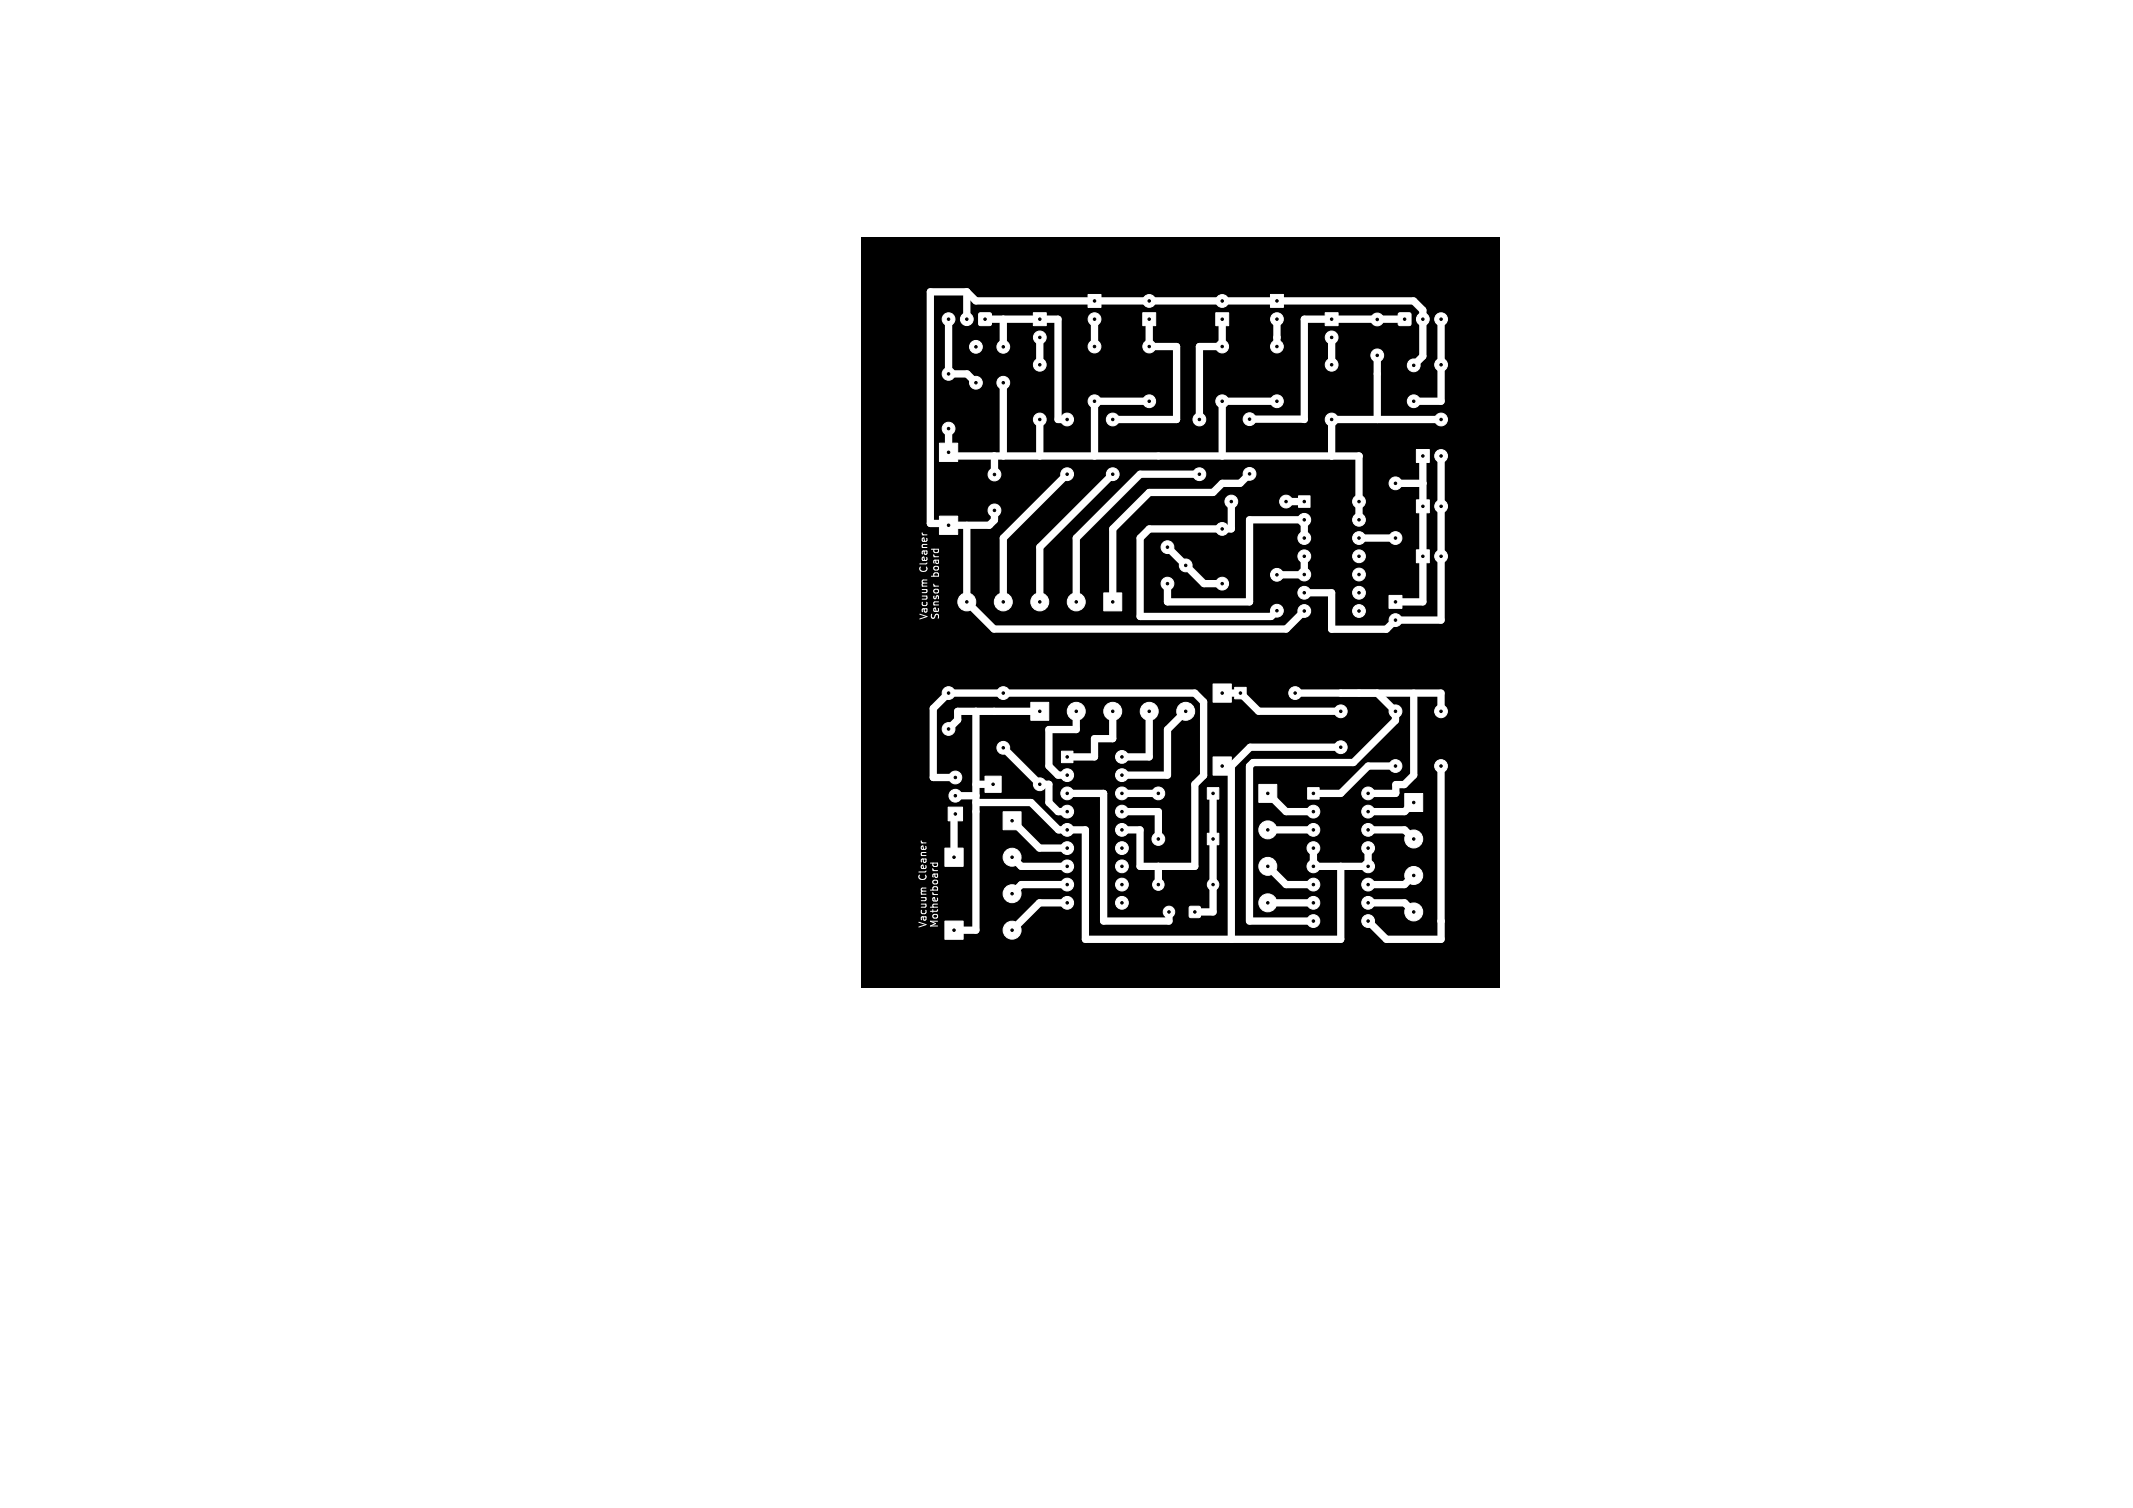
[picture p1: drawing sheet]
<svg xmlns="http://www.w3.org/2000/svg" width="297mm" height="210mm" viewBox="0 0 297 210" stroke-linecap="round" stroke-linejoin="round" font-family="sans-serif">
<defs><g id="words">
<g font-size="1.4" fill="#fff">
<text x="129.2" y="79.7" transform="rotate(-90 129.2 79.7)">Cleaner</text>
<text x="130.8" y="80.5" transform="rotate(-90 130.8 80.5)">board</text>
<text x="129.2" y="86.4" transform="rotate(-90 129.2 86.4)">Vacuum</text>
<text x="130.8" y="86.4" transform="rotate(-90 130.8 86.4)">Sensor</text>
<text x="129.1" y="122.6" transform="rotate(-90 129.1 122.6)">Cleaner</text>
<text x="129.1" y="129.3" transform="rotate(-90 129.1 129.3)">Vacuum</text>
<text x="130.7" y="129.3" transform="rotate(-90 130.7 129.3)">Motherboard</text>
</g>
</g></defs>
<path d="M120 33.1h88.9v104.5h-88.9z" fill="#000"/>
<path d="M128.4 74.2l.1 .2M129.1 80.8h-.6l-.1 .1M130 81.3l.1 .2M128.3 117.1v.2M128.9 123.7h-.5l-.1 .1M129.6 120.2h1M129.9 121v.1M129.9 120.2v.3l.2 .2 .4-.1v-.4" fill="none" stroke="#fff" stroke-width=".14"/>
<g fill="#fff" stroke="#fff" stroke-width=".14">
<path d="M168.1 116h1.6v1.6h-1.6z"/>
<path d="M171.9 95.7h1.6v1.6h-1.6z"/>
<path d="M151.5 41h1.8v1.8h-1.8z"/>
<path d="M175.3 109.2h2.5v2.5h-2.5z"/>
<path d="M194.8 43.6h.1h1.5l.1 .2-.1 1.5h-.2h-1.4l-.1-.2z"/>
<path d="M195.6 110.5h2.5v2.5h-2.5z"/>
<path d="M176.9 41h1.8v1.8h-1.8z"/>
<path d="M130.8 61.7h2.5v2.6h-2.5z"/>
<path d="M130.8 71.9h2.5v2.5h-2.5z"/>
<path d="M168.1 109.7h1.6v1.6h-1.6z"/>
<path d="M132 112.4h2v1.9h-2z"/>
<path d="M165.6 126.3l.2-.1 1.3 .1 .1 .2-.1 1.2-.2 .1-1.3-.1v-.2z"/>
<path d="M153.7 82.6h2.5v2.5h-2.5z"/>
<path d="M143.5 97.8h2.5v2.5h-2.5z"/>
<path d="M197.2 62.6h1.8v1.8h-1.8z"/>
<path d="M197.2 76.6h1.8v1.8h-1.8z"/>
<path d="M182.1 109.7h1.6v1.6h-1.6z"/>
<path d="M143.9 43.6h1.8v1.7h-1.8z"/>
<path d="M184.5 43.6h1.8v1.7h-1.8z"/>
<path d="M139.7 113.1h2.5v2.4h-2.5z"/>
<path d="M137.2 108.1h2.2v2.2h-2.2z"/>
<path d="M131.6 118.1h2.5v2.6h-2.5z"/>
<path d="M131.6 128.3h2.5v2.5h-2.5z"/>
<path d="M147.8 104.6h1.6v1.6h-1.6z"/>
<path d="M159.1 43.6h1.8v1.7h-1.8z"/>
<path d="M168.9 95.3h2.5v2.5h-2.5z"/>
<path d="M168.9 105.4h2.5v2.6h-2.5z"/>
<path d="M193.4 82.9h1.8v1.8h-1.8z"/>
<path d="M197.2 69.6h1.8v1.8h-1.8z"/>
<path d="M180.8 69h1.6v1.7h-1.6z"/>
<path d="M169.3 43.6h1.8v1.8h-1.8z"/>
<path d="M136.3 43.6h.2h1.5l.1 .2-.1 1.5h-.2h-1.5v-.2z"/>
<circle cx="139.7" cy="96.5" r=".89"/>
<circle cx="139.7" cy="104.1" r=".89"/>
<circle cx="161.3" cy="116.8" r=".89"/>
<circle cx="148.6" cy="58.4" r=".89"/>
<circle cx="148.6" cy="66" r=".89"/>
<circle cx="180.3" cy="96.5" r=".89"/>
<circle cx="152.4" cy="44.4" r=".89"/>
<circle cx="200.7" cy="99.1" r=".89"/>
<circle cx="200.7" cy="106.7" r=".89"/>
<circle cx="132.1" cy="52.1" r=".89"/>
<circle cx="132.1" cy="59.7" r=".89"/>
<circle cx="139.7" cy="53.3" r=".89"/>
<circle cx="139.7" cy="48.3" r=".89"/>
<circle cx="170.2" cy="81.3" r=".89"/>
<circle cx="170.2" cy="73.7" r=".89"/>
<circle cx="176.5" cy="115.6" r="1.25"/>
<circle cx="176.5" cy="120.6" r="1.25"/>
<circle cx="176.5" cy="125.7" r="1.25"/>
<circle cx="198.1" cy="44.4" r=".89"/>
<circle cx="200.7" cy="44.4" r=".89"/>
<circle cx="135.9" cy="48.3" r=".89"/>
<circle cx="135.9" cy="53.3" r=".89"/>
<circle cx="167" cy="66" r=".89"/>
<circle cx="167" cy="58.4" r=".89"/>
<circle cx="144.8" cy="58.4" r=".89"/>
<circle cx="144.8" cy="50.8" r=".89"/>
<circle cx="196.8" cy="116.8" r="1.25"/>
<circle cx="196.8" cy="121.9" r="1.25"/>
<circle cx="196.8" cy="127" r="1.25"/>
<circle cx="177.8" cy="44.4" r=".89"/>
<circle cx="194.3" cy="106.7" r=".89"/>
<circle cx="194.3" cy="99.1" r=".89"/>
<circle cx="161.3" cy="110.5" r=".89"/>
<circle cx="133" cy="110.8" r=".89"/>
<circle cx="133" cy="108.3" r=".89"/>
<circle cx="162.8" cy="127" r=".8"/>
<circle cx="200.7" cy="50.8" r=".89"/>
<circle cx="200.7" cy="58.4" r=".89"/>
<circle cx="154.9" cy="66" r=".89"/>
<circle cx="154.9" cy="58.4" r=".89"/>
<circle cx="149.9" cy="83.8" r="1.25"/>
<circle cx="144.8" cy="83.8" r="1.25"/>
<circle cx="139.7" cy="83.8" r="1.25"/>
<circle cx="134.6" cy="83.8" r="1.25"/>
<circle cx="149.9" cy="99.1" r="1.25"/>
<circle cx="154.9" cy="99.1" r="1.25"/>
<circle cx="160" cy="99.1" r="1.25"/>
<circle cx="165.1" cy="99.1" r="1.25"/>
<circle cx="161.3" cy="123.2" r=".8"/>
<circle cx="168.9" cy="123.2" r=".8"/>
<circle cx="200.7" cy="63.5" r=".89"/>
<circle cx="200.7" cy="77.5" r=".89"/>
<circle cx="194.3" cy="67.3" r=".89"/>
<circle cx="194.3" cy="74.9" r=".89"/>
<circle cx="182.9" cy="113" r=".89"/>
<circle cx="182.9" cy="115.6" r=".89"/>
<circle cx="182.9" cy="118.1" r=".89"/>
<circle cx="182.9" cy="120.6" r=".89"/>
<circle cx="182.9" cy="123.2" r=".89"/>
<circle cx="182.9" cy="125.7" r=".89"/>
<circle cx="182.9" cy="128.3" r=".89"/>
<circle cx="190.5" cy="128.3" r=".89"/>
<circle cx="190.5" cy="125.7" r=".89"/>
<circle cx="190.5" cy="123.2" r=".89"/>
<circle cx="190.5" cy="120.6" r=".89"/>
<circle cx="190.5" cy="118.1" r=".89"/>
<circle cx="190.5" cy="115.6" r=".89"/>
<circle cx="190.5" cy="113" r=".89"/>
<circle cx="190.5" cy="110.5" r=".89"/>
<circle cx="196.8" cy="50.9" r=".89"/>
<circle cx="196.8" cy="55.9" r=".89"/>
<circle cx="132.1" cy="96.5" r=".89"/>
<circle cx="132.1" cy="101.5" r=".89"/>
<circle cx="144.8" cy="47" r=".89"/>
<circle cx="185.4" cy="47" r=".89"/>
<circle cx="186.7" cy="99.1" r=".89"/>
<circle cx="186.7" cy="104.1" r=".89"/>
<circle cx="174" cy="58.4" r=".89"/>
<circle cx="174" cy="66" r=".89"/>
<circle cx="191.8" cy="49.5" r=".89"/>
<circle cx="191.8" cy="44.5" r=".89"/>
<circle cx="162.6" cy="81.3" r=".89"/>
<circle cx="165.1" cy="78.7" r=".89"/>
<circle cx="162.6" cy="76.2" r=".89"/>
<circle cx="171.4" cy="69.8" r=".89"/>
<circle cx="179.1" cy="69.8" r=".89"/>
<circle cx="185.4" cy="58.4" r=".89"/>
<circle cx="185.4" cy="50.8" r=".89"/>
<circle cx="140.9" cy="119.4" r="1.25"/>
<circle cx="140.9" cy="124.5" r="1.25"/>
<circle cx="140.9" cy="129.5" r="1.25"/>
<circle cx="160" cy="55.9" r=".89"/>
<circle cx="160" cy="48.3" r=".89"/>
<circle cx="144.8" cy="109.2" r=".89"/>
<circle cx="152.4" cy="55.9" r=".89"/>
<circle cx="152.4" cy="48.3" r=".89"/>
<circle cx="170.2" cy="55.9" r=".89"/>
<circle cx="170.2" cy="48.3" r=".89"/>
<circle cx="148.6" cy="107.9" r=".89"/>
<circle cx="148.6" cy="110.5" r=".89"/>
<circle cx="148.6" cy="113" r=".89"/>
<circle cx="148.6" cy="115.6" r=".89"/>
<circle cx="148.6" cy="118.1" r=".89"/>
<circle cx="148.6" cy="120.6" r=".89"/>
<circle cx="148.6" cy="123.2" r=".89"/>
<circle cx="148.6" cy="125.7" r=".89"/>
<circle cx="156.2" cy="125.7" r=".89"/>
<circle cx="156.2" cy="123.2" r=".89"/>
<circle cx="156.2" cy="120.6" r=".89"/>
<circle cx="156.2" cy="118.1" r=".89"/>
<circle cx="156.2" cy="115.6" r=".89"/>
<circle cx="156.2" cy="113" r=".89"/>
<circle cx="156.2" cy="110.5" r=".89"/>
<circle cx="156.2" cy="107.9" r=".89"/>
<circle cx="156.2" cy="105.4" r=".89"/>
<circle cx="160" cy="41.9" r=".89"/>
<circle cx="138.5" cy="66.1" r=".89"/>
<circle cx="138.5" cy="71.1" r=".89"/>
<circle cx="194.3" cy="86.4" r=".89"/>
<circle cx="200.7" cy="70.5" r=".89"/>
<circle cx="177.8" cy="55.9" r=".89"/>
<circle cx="177.8" cy="48.3" r=".89"/>
<circle cx="181.6" cy="72.4" r=".89"/>
<circle cx="181.6" cy="74.9" r=".89"/>
<circle cx="181.6" cy="77.5" r=".89"/>
<circle cx="181.6" cy="80" r=".89"/>
<circle cx="181.6" cy="82.5" r=".89"/>
<circle cx="181.6" cy="85.1" r=".89"/>
<circle cx="189.2" cy="85.1" r=".89"/>
<circle cx="189.2" cy="82.5" r=".89"/>
<circle cx="189.2" cy="80" r=".89"/>
<circle cx="189.2" cy="77.5" r=".89"/>
<circle cx="189.2" cy="74.9" r=".89"/>
<circle cx="189.2" cy="72.4" r=".89"/>
<circle cx="189.2" cy="69.8" r=".89"/>
<circle cx="170.2" cy="41.9" r=".89"/>
<circle cx="134.6" cy="44.4" r=".89"/>
<circle cx="132.1" cy="44.4" r=".89"/>
<circle cx="177.8" cy="85" r=".89"/>
<circle cx="177.8" cy="80" r=".89"/>
</g>
<g fill="none" stroke="#fff" stroke-width="1">
<path d="M132.1 44.5v7.6h2.6l1.2 1.2M132.1 59.7v3.3l.5 .5h56.6M134.6 40.6l1.3 1.3h60.9l1.3 1.3v6.4l-1.3 1.3M134.6 40.6v3.9M134.6 40.6h-5.1v32.3h2.3l.3 .2h5.7l.7-.7-.1-1.3M137.2 44.5h10.1v13.9h1.3M139.7 44.5v3.8M139.7 53.3v10.2M144.8 58.4v5.1M144.8 47v3.8M144.8 47h.1M152.4 44.5v3.8"/>
<path d="M152.4 44.5h.1M160 44.5v3.8h3.8v10.1h-8.9M160 55.9h-7.6v7.6M160 41.9h.1M170.2 44.5v3.8h-3.2v10.1M170.2 44.5h.1M177.8 55.9h-7.6v7.6M177.8 47h.1M177.8 44.4v3.9M185.4 47v3.8M191.8 49.5v8.9M195.6 44.5h-14v13.9h-7.6"/>
<path d="M200.7 44.5v11.4h-3.9M200.7 58.4h-15.3v5.1M134.6 73.1v10.7l3.8 3.8h40.7l2.5-2.5M138.4 63.5l.1 2.6M148.6 66l-8.9 8.9v8.9M154.9 66l-10.1 10.2v7.6M162.6 76.2l5 5.1h2.6M167 66h-8.3l-8.8 8.9v8.9M171.4 69.9v3.8h-11.4l-1.3 1.2v11h18.3l.8-.8M174 66l-1.3 1.3h-2.5l-1.3 1.3h-8.9l-5.1 5.1v10.1M179.1 69.9h2.5M181.6 74.9v-2.5h-7.6v11.4h-11.4v-2.5"/>
<path d="M181.6 77.5v2.5h-3.8M185.4 63.5h.1M189.2 63.5v8.9M189.2 74.9h5.1M189.2 63.5h.1M194.3 67.3h3.8M198.1 67.3v16.5h-3.8M198.1 63.5v3.8M200.7 63.5v22.9h-6.4l-1.3 1.2h-7.6v-5h-3.8M135.9 99.1v30.4h-3.1M144.8 99.1h-11.5v1.1l-1.2 1.3M149.9 99.1v2.5h-3.9v5.1l1.3 1.3h1.3"/>
<path d="M154.9 99.1v3.8h-2.5v2.5h-3.8M160 99.1v6.3h-3.8M165.1 99.1l-2.5 2.5v6.4h-6.4M170.2 96.5h2.5l2.6 2.6h11.4M180.3 96.5h20.4v2.6M191.8 96.5l2.5 2.6v1.2l-5.9 5.9h-13.9l-.5 .5v21.6h8.9M196.8 96.5v11.5l-1.3 1.3h-1.1l-.1 1.2h-3.8M133 108.3h-3.1v-9.6l2.2-2.2h34.3l1.2 1.2v10.3l-1.2 1.2v11.5h-7.7v-5.1h-2.5M133 110.8h2.9M133 113.4l-.2 .1v5.9M135.9 111.8h7.7l3.8 3.8h3.7v15.2h35.6v-10.1M135.9 109.2h2.4"/>
<path d="M139.7 104.1l5.1 5.1h1.2v2.6l1.3 1.2h1.3M140.9 119.4l1.3 1.3h6.4M140.9 114.3l3.8 3.8h3.9M148.6 110.5h5.1v17.8h9.1v-1.3M156.2 110.5h5.1M156.2 113h5.1v3.8M168.9 110.5v16.5h-2.5M170.2 106.7h1.2M171.4 106.7v24.1M176.5 115.6h6.4M176.5 110.5l2.6 2.5h3.8M182.9 118.1v2.6h7.6v-2.6"/>
<path d="M186.7 104.1h-12.6l-2.7 2.6M190.5 115.6h5.1l1.2 1.2M194.3 106.7h-3.8l-3.8 3.8h-3.8M196.8 111.8l-1.2 1.2h-5.1M200.7 106.7v24.1h-7.7l-2.5-2.5M148.6 125.7h-3.9l-3.8 3.8M148.6 123.2h-6.4l-1.3 1.3M161.3 120.7v2.5M176.5 125.7h6.4M176.5 120.7l2.6 2.5h3.8M190.5 125.7h5.1l1.2 1.3M196.8 121.9l-1.2 1.3h-5.1"/>
<path d="M200.7 128.3h.1"/>
</g>
<g fill="#000" stroke="#000" stroke-width=".14">
<circle cx="132.1" cy="59.7" r=".17"/>
<circle cx="132.1" cy="44.4" r=".17"/>
<circle cx="132.1" cy="52.1" r=".17"/>
<circle cx="134.6" cy="44.4" r=".17"/>
<circle cx="135.9" cy="48.3" r=".17"/>
<circle cx="135.9" cy="53.3" r=".17"/>
<circle cx="137.2" cy="44.4" r=".17"/>
<circle cx="139.7" cy="48.3" r=".17"/>
<circle cx="139.7" cy="53.3" r=".17"/>
<circle cx="144.8" cy="58.4" r=".17"/>
<circle cx="144.8" cy="50.8" r=".17"/>
<circle cx="144.8" cy="47" r=".17"/>
<circle cx="144.8" cy="44.4" r=".17"/>
<circle cx="148.6" cy="58.4" r=".17"/>
<circle cx="152.4" cy="48.3" r=".17"/>
<circle cx="152.4" cy="55.9" r=".17"/>
<circle cx="152.4" cy="41.9" r=".17"/>
<circle cx="152.4" cy="44.4" r=".17"/>
<circle cx="154.9" cy="58.4" r=".17"/>
<circle cx="160" cy="44.4" r=".17"/>
<circle cx="160" cy="55.9" r=".17"/>
<circle cx="160" cy="48.3" r=".17"/>
<circle cx="160" cy="41.9" r=".17"/>
<circle cx="167" cy="58.4" r=".17"/>
<circle cx="170.2" cy="55.9" r=".17"/>
<circle cx="170.2" cy="48.3" r=".17"/>
<circle cx="170.2" cy="44.5" r=".17"/>
<circle cx="170.2" cy="41.9" r=".17"/>
<circle cx="174" cy="58.4" r=".17"/>
<circle cx="177.8" cy="48.3" r=".17"/>
<circle cx="177.8" cy="55.9" r=".17"/>
<circle cx="177.8" cy="41.9" r=".17"/>
<circle cx="177.8" cy="44.4" r=".17"/>
<circle cx="185.4" cy="47" r=".17"/>
<circle cx="185.4" cy="58.4" r=".17"/>
<circle cx="185.4" cy="44.4" r=".17"/>
<circle cx="185.4" cy="50.8" r=".17"/>
<circle cx="191.8" cy="44.5" r=".17"/>
<circle cx="191.8" cy="49.5" r=".17"/>
<circle cx="195.6" cy="44.4" r=".17"/>
<circle cx="196.8" cy="55.9" r=".17"/>
<circle cx="196.8" cy="50.9" r=".17"/>
<circle cx="198.1" cy="44.4" r=".17"/>
<circle cx="200.7" cy="44.4" r=".17"/>
<circle cx="200.7" cy="58.4" r=".17"/>
<circle cx="200.7" cy="50.8" r=".17"/>
<circle cx="132.1" cy="73.1" r=".17"/>
<circle cx="132.1" cy="63" r=".17"/>
<circle cx="138.5" cy="66.1" r=".17"/>
<circle cx="138.5" cy="71.1" r=".17"/>
<circle cx="148.6" cy="66" r=".17"/>
<circle cx="154.9" cy="66" r=".17"/>
<circle cx="162.6" cy="76.2" r=".17"/>
<circle cx="165.1" cy="78.7" r=".17"/>
<circle cx="167" cy="66" r=".17"/>
<circle cx="170.2" cy="73.7" r=".17"/>
<circle cx="171.4" cy="69.8" r=".17"/>
<circle cx="174" cy="66" r=".17"/>
<circle cx="179.1" cy="69.8" r=".17"/>
<circle cx="181.6" cy="69.8" r=".17"/>
<circle cx="181.6" cy="74.9" r=".17"/>
<circle cx="181.6" cy="72.4" r=".17"/>
<circle cx="181.6" cy="77.5" r=".17"/>
<circle cx="189.2" cy="69.8" r=".17"/>
<circle cx="189.2" cy="77.5" r=".17"/>
<circle cx="189.2" cy="74.9" r=".17"/>
<circle cx="189.2" cy="72.4" r=".17"/>
<circle cx="194.3" cy="67.3" r=".17"/>
<circle cx="194.3" cy="74.9" r=".17"/>
<circle cx="198.1" cy="63.5" r=".17"/>
<circle cx="198.1" cy="77.5" r=".17"/>
<circle cx="198.1" cy="70.5" r=".18"/>
<circle cx="200.7" cy="63.5" r=".17"/>
<circle cx="200.7" cy="77.5" r=".17"/>
<circle cx="200.7" cy="70.5" r=".18"/>
<circle cx="132.1" cy="96.5" r=".17"/>
<circle cx="134.6" cy="83.8" r=".17"/>
<circle cx="139.7" cy="96.5" r=".17"/>
<circle cx="139.7" cy="83.8" r=".17"/>
<circle cx="144.8" cy="83.8" r=".17"/>
<circle cx="144.8" cy="99.1" r=".17"/>
<circle cx="149.9" cy="99.1" r=".17"/>
<circle cx="149.9" cy="83.8" r=".17"/>
<circle cx="154.9" cy="83.8" r=".17"/>
<circle cx="154.9" cy="99.1" r=".17"/>
<circle cx="160" cy="99.1" r=".17"/>
<circle cx="162.6" cy="81.3" r=".17"/>
<circle cx="165.1" cy="99.1" r=".17"/>
<circle cx="170.2" cy="81.3" r=".17"/>
<circle cx="170.2" cy="96.5" r=".17"/>
<circle cx="172.7" cy="96.5" r=".17"/>
<circle cx="177.8" cy="80.1" r=".17"/>
<circle cx="177.8" cy="85.1" r=".17"/>
<circle cx="180.3" cy="96.5" r=".17"/>
<circle cx="181.6" cy="80" r=".17"/>
<circle cx="181.6" cy="85.1" r=".17"/>
<circle cx="181.6" cy="82.5" r=".17"/>
<circle cx="186.7" cy="99.1" r=".17"/>
<circle cx="189.2" cy="85.1" r=".17"/>
<circle cx="189.2" cy="82.5" r=".17"/>
<circle cx="189.2" cy="80" r=".17"/>
<circle cx="194.3" cy="83.8" r=".17"/>
<circle cx="194.3" cy="99.1" r=".17"/>
<circle cx="194.3" cy="86.4" r=".17"/>
<circle cx="200.7" cy="99.1" r=".17"/>
<circle cx="132.1" cy="101.5" r=".17"/>
<circle cx="132.8" cy="119.4" r=".17"/>
<circle cx="133" cy="113.4" r=".18"/>
<circle cx="133" cy="110.8" r=".18"/>
<circle cx="133" cy="108.3" r=".18"/>
<circle cx="138.3" cy="109.2" r=".18"/>
<circle cx="139.7" cy="104.1" r=".17"/>
<circle cx="140.9" cy="119.4" r=".17"/>
<circle cx="140.9" cy="114.3" r=".17"/>
<circle cx="144.8" cy="109.2" r=".17"/>
<circle cx="148.6" cy="108" r=".18"/>
<circle cx="148.6" cy="105.4" r=".18"/>
<circle cx="148.6" cy="118.1" r=".18"/>
<circle cx="148.6" cy="110.5" r=".18"/>
<circle cx="148.6" cy="115.6" r=".18"/>
<circle cx="148.6" cy="113" r=".18"/>
<circle cx="156.2" cy="118.1" r=".18"/>
<circle cx="156.2" cy="108" r=".18"/>
<circle cx="156.2" cy="115.6" r=".18"/>
<circle cx="156.2" cy="110.5" r=".18"/>
<circle cx="156.2" cy="113" r=".18"/>
<circle cx="156.2" cy="105.4" r=".18"/>
<circle cx="161.3" cy="116.8" r=".17"/>
<circle cx="161.3" cy="110.5" r=".17"/>
<circle cx="168.9" cy="110.5" r=".17"/>
<circle cx="168.9" cy="116.8" r=".17"/>
<circle cx="170.2" cy="106.7" r=".17"/>
<circle cx="176.5" cy="115.6" r=".17"/>
<circle cx="176.5" cy="110.5" r=".17"/>
<circle cx="182.9" cy="110.5" r=".17"/>
<circle cx="182.9" cy="115.6" r=".17"/>
<circle cx="182.9" cy="113" r=".17"/>
<circle cx="182.9" cy="118.1" r=".17"/>
<circle cx="186.7" cy="104.1" r=".17"/>
<circle cx="190.5" cy="113" r=".17"/>
<circle cx="190.5" cy="118.1" r=".17"/>
<circle cx="190.5" cy="110.5" r=".17"/>
<circle cx="190.5" cy="115.6" r=".17"/>
<circle cx="194.3" cy="106.7" r=".17"/>
<circle cx="196.8" cy="111.8" r=".17"/>
<circle cx="196.8" cy="116.8" r=".17"/>
<circle cx="200.7" cy="106.7" r=".17"/>
<circle cx="132.8" cy="129.5" r=".17"/>
<circle cx="140.9" cy="124.5" r=".17"/>
<circle cx="140.9" cy="129.5" r=".17"/>
<circle cx="148.6" cy="123.2" r=".18"/>
<circle cx="148.6" cy="120.7" r=".18"/>
<circle cx="148.6" cy="125.7" r=".18"/>
<circle cx="156.2" cy="125.7" r=".18"/>
<circle cx="156.2" cy="120.7" r=".18"/>
<circle cx="156.2" cy="123.2" r=".18"/>
<circle cx="161.3" cy="123.2" r=".17"/>
<circle cx="162.8" cy="127" r=".17"/>
<circle cx="166.4" cy="127" r=".17"/>
<circle cx="168.9" cy="123.2" r=".17"/>
<circle cx="176.5" cy="120.6" r=".17"/>
<circle cx="176.5" cy="125.7" r=".17"/>
<circle cx="182.9" cy="125.7" r=".17"/>
<circle cx="182.9" cy="120.6" r=".17"/>
<circle cx="182.9" cy="123.2" r=".17"/>
<circle cx="182.9" cy="128.3" r=".17"/>
<circle cx="190.5" cy="123.2" r=".17"/>
<circle cx="190.5" cy="125.7" r=".17"/>
<circle cx="190.5" cy="120.6" r=".17"/>
<circle cx="190.5" cy="128.3" r=".17"/>
<circle cx="196.8" cy="121.9" r=".17"/>
<circle cx="196.8" cy="127" r=".17"/>
</g>
<use href="#words"/>
</svg>
